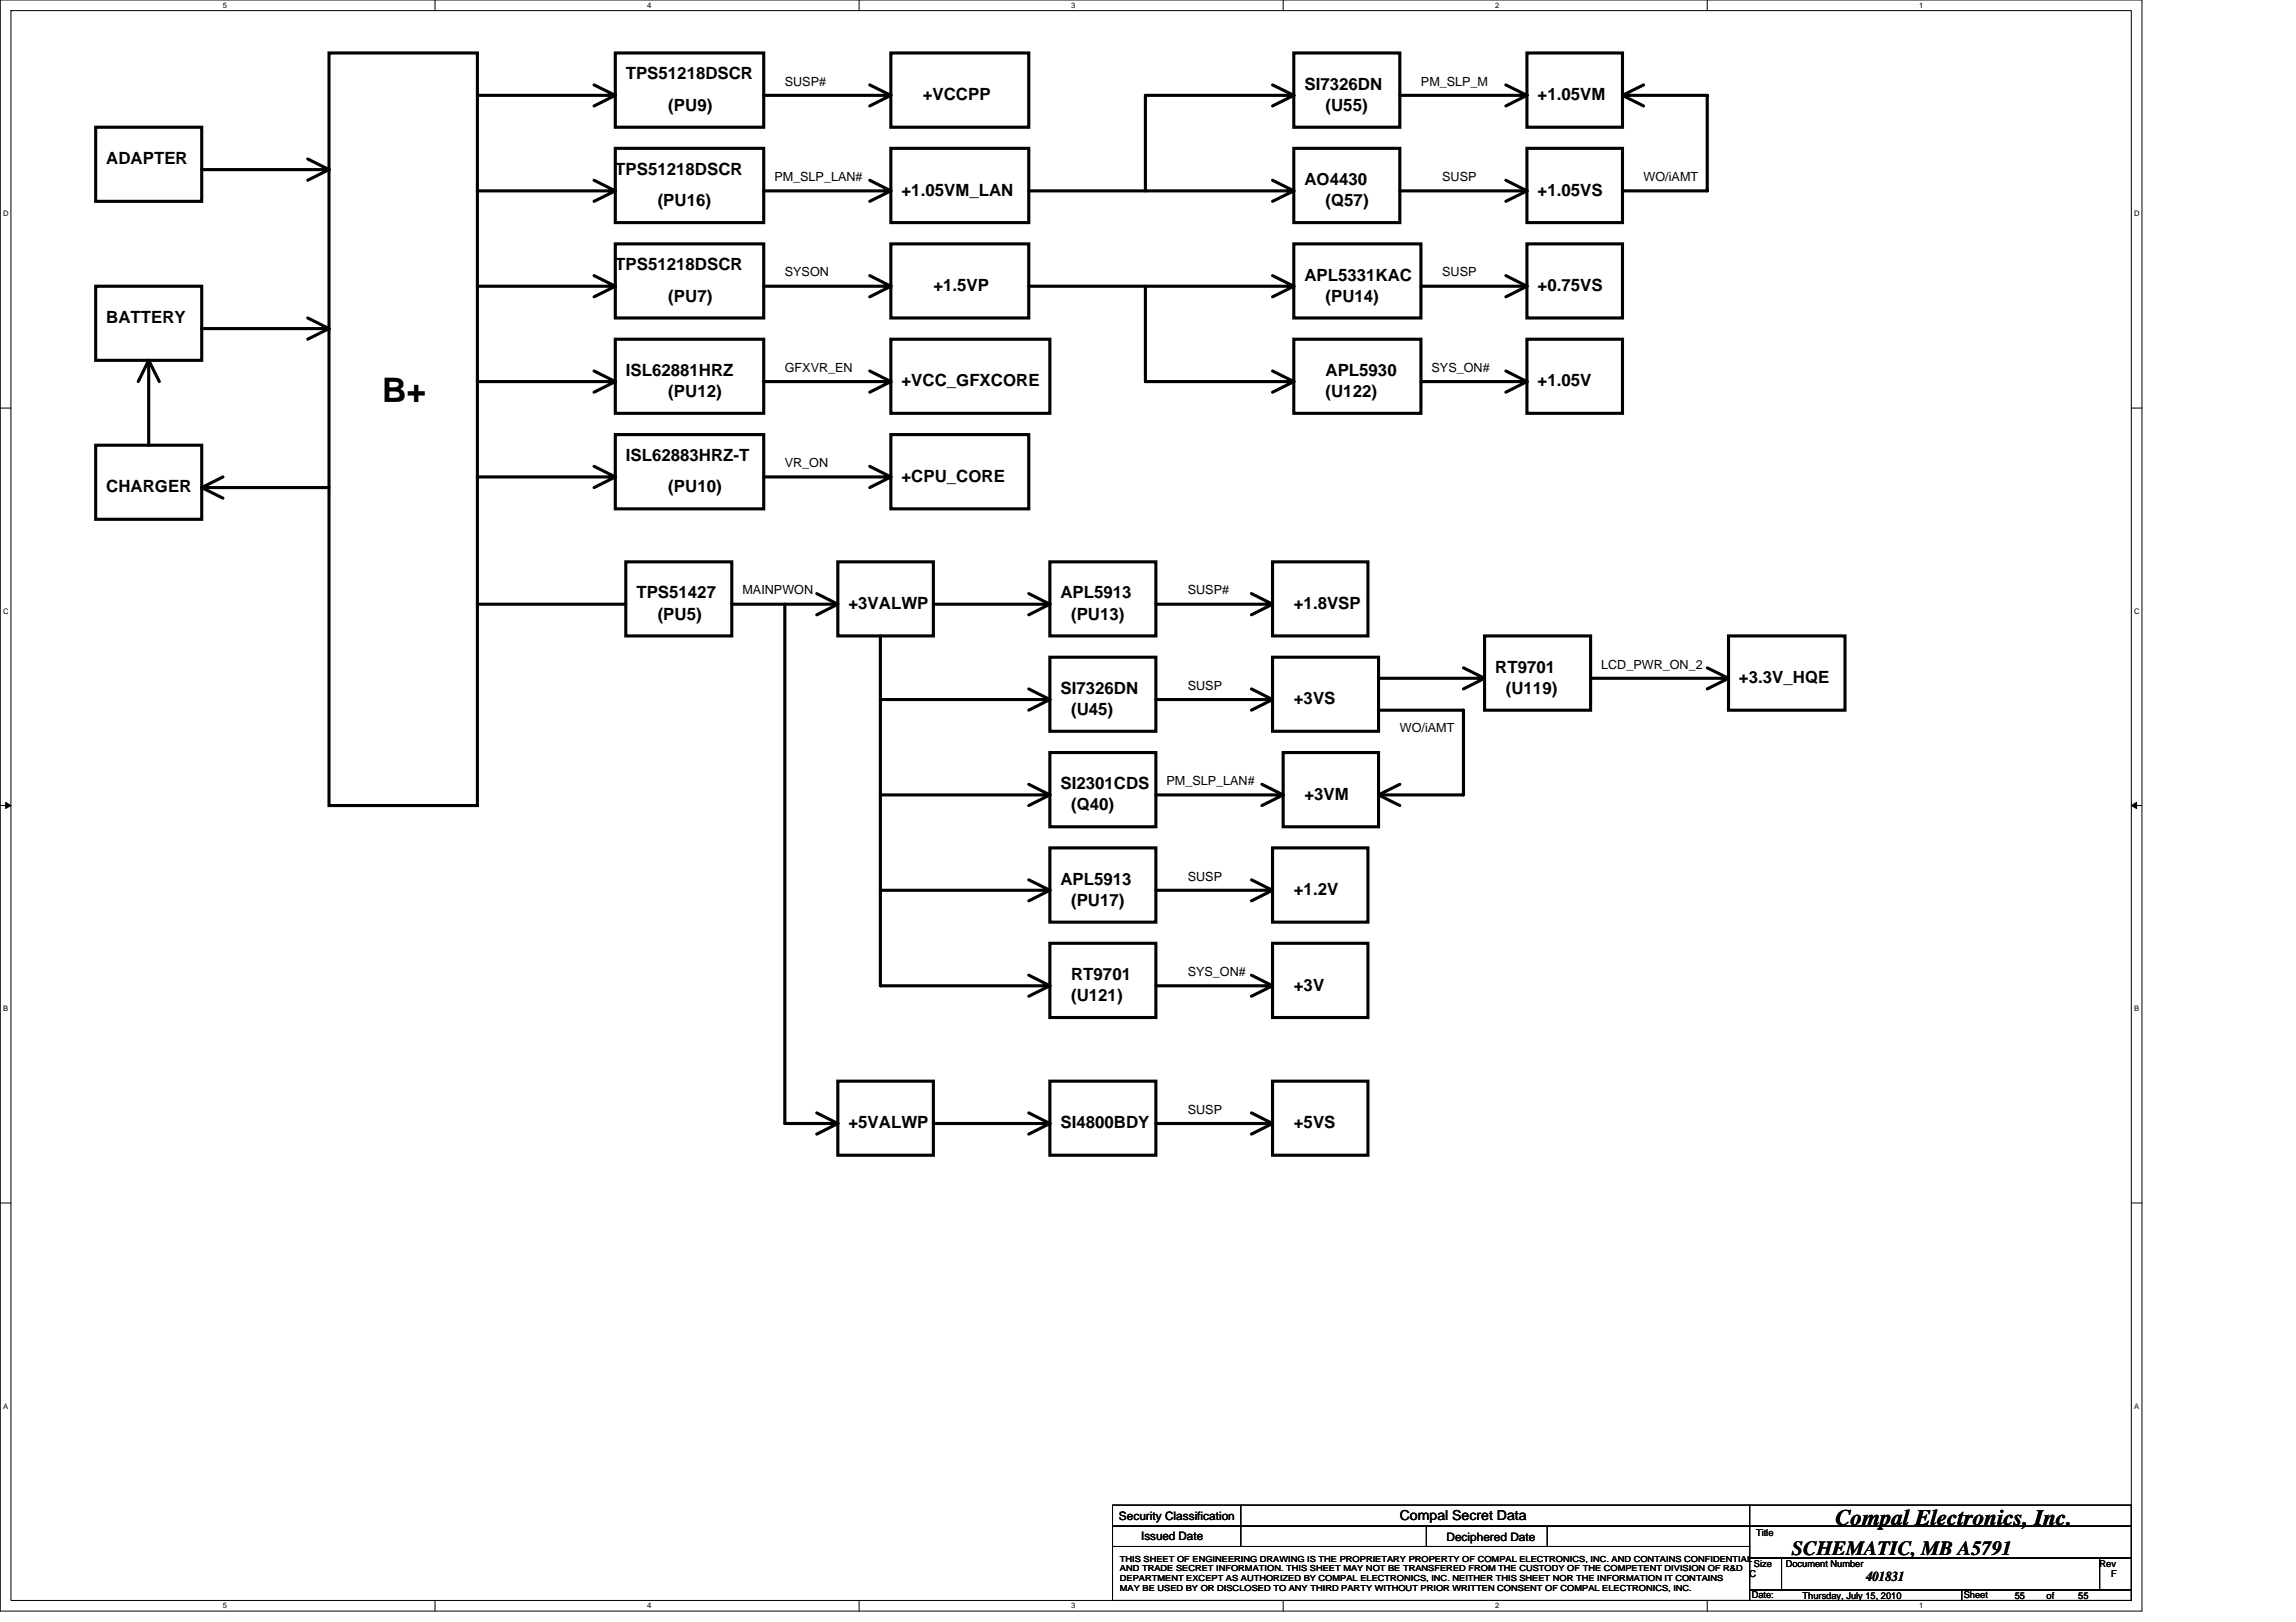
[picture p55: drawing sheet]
<svg xmlns="http://www.w3.org/2000/svg" width="297mm" height="210mm" viewBox="0 0 297 210" stroke-linecap="round" stroke-linejoin="round" font-family="sans-serif">
<defs><g id="words">
<text font-size="4.4" x="49.4" y="52.1">B+</text>
<text font-size="2.9" x="237.5" y="197.4">Compal Electronics, Inc.</text>
<text font-size="2.6" x="231.8" y="201.2">SCHEMATIC, MB A5791</text>
<g font-size="2.2">
<text x="81" y="10.2">TPS51218DSCR</text>
<text x="168.8" y="11.6">SI7326DN</text>
<text x="86.5" y="14.3">(PU9)</text>
<text x="119.4" y="13">+VCCPP</text>
<text x="171.5" y="14.4">(U55)</text>
<text x="198.9" y="13">+1.05VM</text>
<text x="13.8" y="21.2">ADAPTER</text>
<text x="79.6" y="22.6">TPS51218DSCR</text>
<text x="168.8" y="24">AO4430</text>
<text x="85.1" y="26.7">(PU16)</text>
<text x="116.6" y="25.3">+1.05VM_LAN</text>
<text x="171.5" y="26.7">(Q57)</text>
<text x="198.9" y="25.3">+1.05VS</text>
<text x="79.6" y="34.9">TPS51218DSCR</text>
<text x="13.8" y="41.8">BATTERY</text>
<text x="86.5" y="39.1">(PU7)</text>
<text x="120.8" y="37.7">+1.5VP</text>
<text x="168.8" y="36.3">APL5331KAC</text>
<text x="171.5" y="39.1">(PU14)</text>
<text x="198.9" y="37.7">+0.75VS</text>
<text x="81" y="48.6">ISL62881HRZ</text>
<text x="86.5" y="51.4">(PU12)</text>
<text x="116.6" y="50">+VCC_GFXCORE</text>
<text x="171.5" y="48.6">APL5930</text>
<text x="171.5" y="51.4">(U122)</text>
<text x="198.9" y="50">+1.05V</text>
<text x="81" y="59.6">ISL62883HRZ-T</text>
<text x="13.8" y="63.7">CHARGER</text>
<text x="86.5" y="63.7">(PU10)</text>
<text x="116.6" y="62.4">+CPU_CORE</text>
<text x="82.3" y="77.4">TPS51427</text>
<text x="137.2" y="77.4">APL5913</text>
<text x="85.1" y="80.2">(PU5)</text>
<text x="109.8" y="78.8">+3VALWP</text>
<text x="138.6" y="80.2">(PU13)</text>
<text x="167.4" y="78.8">+1.8VSP</text>
<text x="137.2" y="89.8">SI7326DN</text>
<text x="193.4" y="87.1">RT9701</text>
<text x="194.8" y="89.8">(U119)</text>
<text x="225" y="88.4">+3.3V_HQE</text>
<text x="138.6" y="92.5">(U45)</text>
<text x="167.4" y="91.2">+3VS</text>
<text x="137.2" y="102.2">SI2301CDS</text>
<text x="138.6" y="104.9">(Q40)</text>
<text x="168.8" y="103.5">+3VM</text>
<text x="137.2" y="114.5">APL5913</text>
<text x="138.6" y="117.2">(PU17)</text>
<text x="167.4" y="115.9">+1.2V</text>
<text x="138.6" y="129.6">(U121)</text>
<text x="138.6" y="126.8">RT9701</text>
<text x="167.4" y="128.2">+3V</text>
<text x="109.8" y="146">+5VALWP</text>
<text x="137.2" y="146">SI4800BDY</text>
<text x="167.4" y="146">+5VS</text>
</g>
<g font-size="1.8">
<text x="181.1" y="196.8">Compal Secret Data</text>
<text x="241.4" y="204.6">401831</text>
</g>
<g font-size="1.6">
<text x="101.5" y="11.1">SUSP#</text>
<text x="183.8" y="11.1">PM_SLP_M</text>
<text x="100.2" y="23.4">PM_SLP_LAN#</text>
<text x="186.6" y="23.4">SUSP</text>
<text x="212.6" y="23.4">WO/iAMT</text>
<text x="101.5" y="35.8">SYSON</text>
<text x="186.6" y="35.8">SUSP</text>
<text x="101.5" y="48.1">GFXVR_EN</text>
<text x="185.2" y="48.1">SYS_ON#</text>
<text x="101.5" y="60.5">VR_ON</text>
<text x="96.1" y="76.9">MAINPWON</text>
<text x="153.7" y="76.9">SUSP#</text>
<text x="153.7" y="89.3">SUSP</text>
<text x="207.2" y="86.5">LCD_PWR_ON_2</text>
<text x="181.1" y="94.8">WO/iAMT</text>
<text x="150.9" y="101.6">PM_SLP_LAN#</text>
<text x="153.7" y="114">SUSP</text>
<text x="153.7" y="126.3">SYS_ON#</text>
<text x="153.7" y="144.1">SUSP</text>
</g>
<g font-size="1.5">
<text x="144.8" y="196.7">Security Classification</text>
<text x="147.6" y="199.3">Issued Date</text>
<text x="187.1" y="199.4">Deciphered Date</text>
</g>
<g font-size="1.2">
<text x="226.9" y="202.8">Size</text>
<text x="227.2" y="198.8">Title</text>
<text x="231" y="202.8">Document Number</text>
<text x="271.6" y="202.8">Rev</text>
<text x="226.4" y="204.1">C</text>
<text x="226.6" y="206.9">Date:</text>
<text x="233.2" y="206.9">Thursday, July 15, 2010</text>
<text x="254.1" y="206.9">Sheet</text>
<text x="260.6" y="206.9">55</text>
<text x="264.8" y="206.9">of</text>
<text x="268.9" y="206.9">55</text>
<text x="273.1" y="204.1">F</text>
</g>
<g font-size="1.1">
<text x="144.9" y="202.1">THIS SHEET OF ENGINEERING DRAWING IS THE PROPRIETARY PROPERTY OF COMPAL ELECTRONICS, INC. AND CONTAINS CONFIDENTIAL</text>
<text x="144.9" y="203.3">AND TRADE SECRET INFORMATION. THIS SHEET MAY NOT BE TRANSFERED FROM THE CUSTODY OF THE COMPETENT DIVISION OF R&amp;D</text>
<text x="144.9" y="204.6">DEPARTMENT EXCEPT AS AUTHORIZED BY COMPAL ELECTRONICS, INC. NEITHER THIS SHEET NOR THE INFORMATION IT CONTAINS</text>
<text x="144.9" y="205.9">MAY BE USED BY OR DISCLOSED TO ANY THIRD PARTY WITHOUT PRIOR WRITTEN CONSENT OF COMPAL ELECTRONICS, INC.</text>
</g>
<g font-size="1">
<text x="28.8" y="1">5</text>
<text x="83.7" y="1">4</text>
<text x="138.6" y="1">3</text>
<text x="193.4" y="1">2</text>
<text x="248.3" y="1">1</text>
<text x=".4" y="28">D</text>
<text x="276.1" y="28">D</text>
<text x=".4" y="79.4">C</text>
<text x="276.1" y="79.4">C</text>
<text x=".4" y="130.9">B</text>
<text x="276.1" y="130.9">B</text>
<text x=".4" y="182.3">A</text>
<text x="276.1" y="182.3">A</text>
<text x="28.8" y="208.2">5</text>
<text x="83.7" y="208.2">4</text>
<text x="138.6" y="208.2">3</text>
<text x="193.4" y="208.2">2</text>
<text x="248.3" y="208.2">1</text>
</g>
</g></defs>
<path d="M0 0h277.1v208.5h-277.1zM1.4 1.4h274.3v205.7h-274.3z" fill="none" stroke="#000" stroke-width=".13"/>
<g fill="#fff">
<path d="M28.8 .1h.6v1.1h-.6z"/>
<path d="M28.8 207.3h.6v1.1h-.6z"/>
</g>
<path d="M56.3 0v1.4M56.3 207.1v1.4" fill="none" stroke="#000" stroke-width=".13"/>
<g fill="#fff">
<path d="M83.7 .1h.6v1.1h-.6z"/>
<path d="M83.7 207.3h.6v1.1h-.6z"/>
</g>
<path d="M111.1 0v1.4M111.1 207.1v1.4" fill="none" stroke="#000" stroke-width=".13"/>
<g fill="#fff">
<path d="M138.6 .1h.5v1.1h-.5z"/>
<path d="M138.6 207.3h.5v1.1h-.5z"/>
</g>
<path d="M166 0v1.4M166 207.1v1.4" fill="none" stroke="#000" stroke-width=".13"/>
<g fill="#fff">
<path d="M193.4 .1h.6v1.1h-.6z"/>
<path d="M193.4 207.3h.6v1.1h-.6z"/>
</g>
<path d="M220.9 0v1.4M220.9 207.1v1.4" fill="none" stroke="#000" stroke-width=".13"/>
<g fill="#fff">
<path d="M248.3 .1h.6v1.1h-.6z"/>
<path d="M248.3 207.3h.6v1.1h-.6z"/>
<path d="M.4 27.1h.7v1.1h-.7z"/>
<path d="M276.1 27.1h.7v1.1h-.7z"/>
<path d="M.4 78.5h.7v1.1h-.7z"/>
<path d="M276.1 78.5h.7v1.1h-.7z"/>
</g>
<path d="M0 52.8h1.4M275.7 52.8h1.4" fill="none" stroke="#000" stroke-width=".13"/>
<g fill="#fff">
<path d="M.4 130h.7v1.1h-.7z"/>
<path d="M276.1 130h.7v1.1h-.7z"/>
</g>
<path d="M0 104.2h1.4M275.7 104.2h1.4" fill="none" stroke="#000" stroke-width=".13"/>
<path d="M.7 103.8l.7 .4-.7 .4zM275.7 104.2l.7-.4v.8z" fill="#000" stroke="#000" stroke-width=".13"/>
<g fill="#fff">
<path d="M.4 181.4h.7v1.1h-.7z"/>
<path d="M276.1 181.4h.7v1.1h-.7z"/>
</g>
<g fill="none" stroke="#000" stroke-width=".13">
<path d="M0 155.7h1.4M275.7 155.7h1.4M143.9 194.8h82.5v2.7h-82.5zM143.9 197.5h82.5v2.6h-82.5zM160.5 194.8v5.3M184.5 197.5v2.6M200.2 197.5v2.6M226.4 194.8h49.3v2.7h-49.3zM226.4 197.5h49.3v4.1h-49.3zM143.9 200.1h82.5v7h-82.5zM226.4 201.6h4.1v4.1h-4.1zM226.4 205.7h27.4v1.4h-27.4z"/>
<path d="M230.5 201.6h41.1v4.1h-41.1zM253.8 205.7h21.9v1.4h-21.9zM271.6 201.6h4.1v4.1h-4.1z"/>
</g>
<g fill="none" stroke="#000" stroke-width=".4">
<path d="M12.4 16.5h13.7v9.6h-13.7zM42.6 6.9h19.2v97.3h-19.2zM61.8 12.3h17.8M76.9 11l2.7 1.3M79.6 12.3l-2.7 1.4M79.6 19.2h19.2v9.6h-19.2zM79.6 6.9h19.2v9.6h-19.2zM98.8 12.3h16.4M112.5 11l2.7 1.3M115.2 19.2h17.9v9.6h-17.9zM115.2 6.9h17.9v9.6h-17.9zM115.2 12.3l-2.7 1.4"/>
<path d="M164.6 11l2.8 1.3M167.4 19.2h13.7v9.6h-13.7zM167.4 6.9h13.7v9.6h-13.7zM167.4 12.3h-19.2v12.4M167.4 12.3l-2.8 1.4M181.1 12.3h16.4M194.8 11l2.7 1.3M197.5 6.9h12.4v9.6h-12.4zM197.5 19.2h12.4v9.6h-12.4zM197.5 12.3l-2.7 1.4M209.9 12.3h11v12.4h-11M209.9 12.3l2.7 1.4"/>
<path d="M212.6 11l-2.7 1.3M12.4 37h13.7v9.6h-13.7zM26.1 21.9h16.5M39.8 20.6l2.8 1.3M42.6 21.9l-2.8 1.4M61.8 24.7h17.8M61.8 37h17.8M76.9 23.3l2.7 1.4M76.9 35.7l2.7 1.3M79.6 24.7l-2.7 1.4M79.6 37l-2.7 1.4M79.6 31.6h19.2v9.5h-19.2z"/>
<path d="M98.8 24.7h16.4M98.8 37h16.4M112.5 23.3l2.7 1.4M112.5 35.7l2.7 1.3M115.2 31.6h17.9v9.5h-17.9zM115.2 24.7l-2.7 1.4M115.2 37l-2.7 1.4M133.1 37h34.3M133.1 24.7h34.3M148.2 37v12.4h19.2M164.6 35.7l2.8 1.3M164.6 23.3l2.8 1.4"/>
<path d="M167.4 37l-2.8 1.4M167.4 31.6h16.4v9.5h-16.4zM167.4 24.7l-2.8 1.4M181.1 24.7h16.4M183.8 37h13.7M194.8 23.3l2.7 1.4M194.8 35.7l2.7 1.3M197.5 31.6h12.4v9.5h-12.4zM197.5 24.7l-2.7 1.4M197.5 37l-2.7 1.4M12.4 57.6h13.7v9.6h-13.7zM19.2 46.6v11"/>
<path d="M19.2 46.6l-1.3 2.8M19.2 46.6l1.4 2.8M26.1 42.5h16.5M39.8 41.1l2.8 1.4M42.6 42.5l-2.8 1.4M61.8 49.4h17.8M76.9 48l2.7 1.4M79.6 49.4l-2.7 1.4M79.6 43.9h19.2v9.6h-19.2zM79.6 56.2h19.2v9.6h-19.2zM98.8 49.4h16.4M112.5 48l2.7 1.4"/>
<path d="M115.2 43.9h20.6v9.6h-20.6zM115.2 56.2h17.9v9.6h-17.9zM115.2 49.4l-2.7 1.4M164.6 48l2.8 1.4M167.4 49.4l-2.8 1.4M167.4 43.9h16.4v9.6h-16.4zM183.8 49.4h13.7M194.8 48l2.7 1.4M197.5 43.9h12.4v9.6h-12.4zM197.5 49.4l-2.7 1.4M26.1 63.1h16.5M28.8 61.7l-2.7 1.4 2.7 1.4"/>
<path d="M61.8 61.7h17.8M61.8 78.2h19.2M76.9 60.3l2.7 1.4M79.6 61.7l-2.7 1.4M81 72.7h13.7v9.6h-13.7zM94.7 78.2h13.7M98.8 61.7h16.4M101.5 78.2v67.2h6.9M105.7 76.8l2.7 1.4-2.7 1.4M108.4 72.7h12.4v9.6h-12.4zM112.5 60.3l2.7 1.4M115.2 61.7l-2.7 1.4"/>
<path d="M120.8 78.2h15M133.1 76.8l2.7 1.4M135.8 72.7h13.7v9.6h-13.7zM135.8 78.2l-2.7 1.4M149.5 78.2h15.1M161.9 76.8l2.7 1.4M164.6 72.7h12.4v9.6h-12.4zM164.6 78.2l-2.7 1.4M113.9 90.5h21.9M113.9 82.3v45.3h21.9M133.1 89.2l2.7 1.3M135.8 85h13.7v9.6h-13.7z"/>
<path d="M135.8 97.4h13.7v9.6h-13.7zM135.8 90.5l-2.7 1.4M149.5 90.5h15.1M161.9 89.2l2.7 1.3M164.6 85h13.7v9.6h-13.7zM164.6 90.5l-2.7 1.4M166 97.4h12.3v9.6h-12.3zM178.3 87.8h13.8M178.3 91.9h11v11h-11M189.3 86.4l2.8 1.4M192.1 82.3h13.7v9.6h-13.7zM192.1 87.8l-2.8 1.4"/>
<path d="M205.8 87.8h17.8M220.9 86.4l2.7 1.4M223.6 82.3h15.1v9.6h-15.1zM223.6 87.8l-2.7 1.4M113.9 102.9h21.9M113.9 115.2h21.9M133.1 101.5l2.7 1.4M133.1 113.9l2.7 1.3M135.8 109.7h13.7v9.6h-13.7zM135.8 102.9l-2.7 1.3M135.8 115.2l-2.7 1.4M149.5 115.2h15.1"/>
<path d="M149.5 102.9h16.5M161.9 113.9l2.7 1.3M163.3 101.5l2.7 1.4M164.6 109.7h12.4v9.6h-12.4zM164.6 115.2l-2.7 1.4M166 102.9l-2.7 1.3M178.3 102.9l2.8 1.3M181.1 101.5l-2.8 1.4M108.4 139.9h12.4v9.6h-12.4zM133.1 126.2l2.7 1.4M135.8 139.9h13.7v9.6h-13.7zM135.8 122.1h13.7v9.6h-13.7z"/>
<path d="M135.8 127.6l-2.7 1.3M149.5 127.6h15.1M161.9 126.2l2.7 1.4M164.6 139.9h12.4v9.6h-12.4zM164.6 122.1h12.4v9.6h-12.4zM164.6 127.6l-2.7 1.3M105.7 144l2.7 1.4M108.4 145.4l-2.7 1.4M120.8 145.4h15M133.1 144l2.7 1.4M135.8 145.4l-2.7 1.4M149.5 145.4h15.1"/>
<path d="M161.9 144l2.7 1.4M164.6 145.4l-2.7 1.4"/>
</g>
<use href="#words"/>
</svg>
